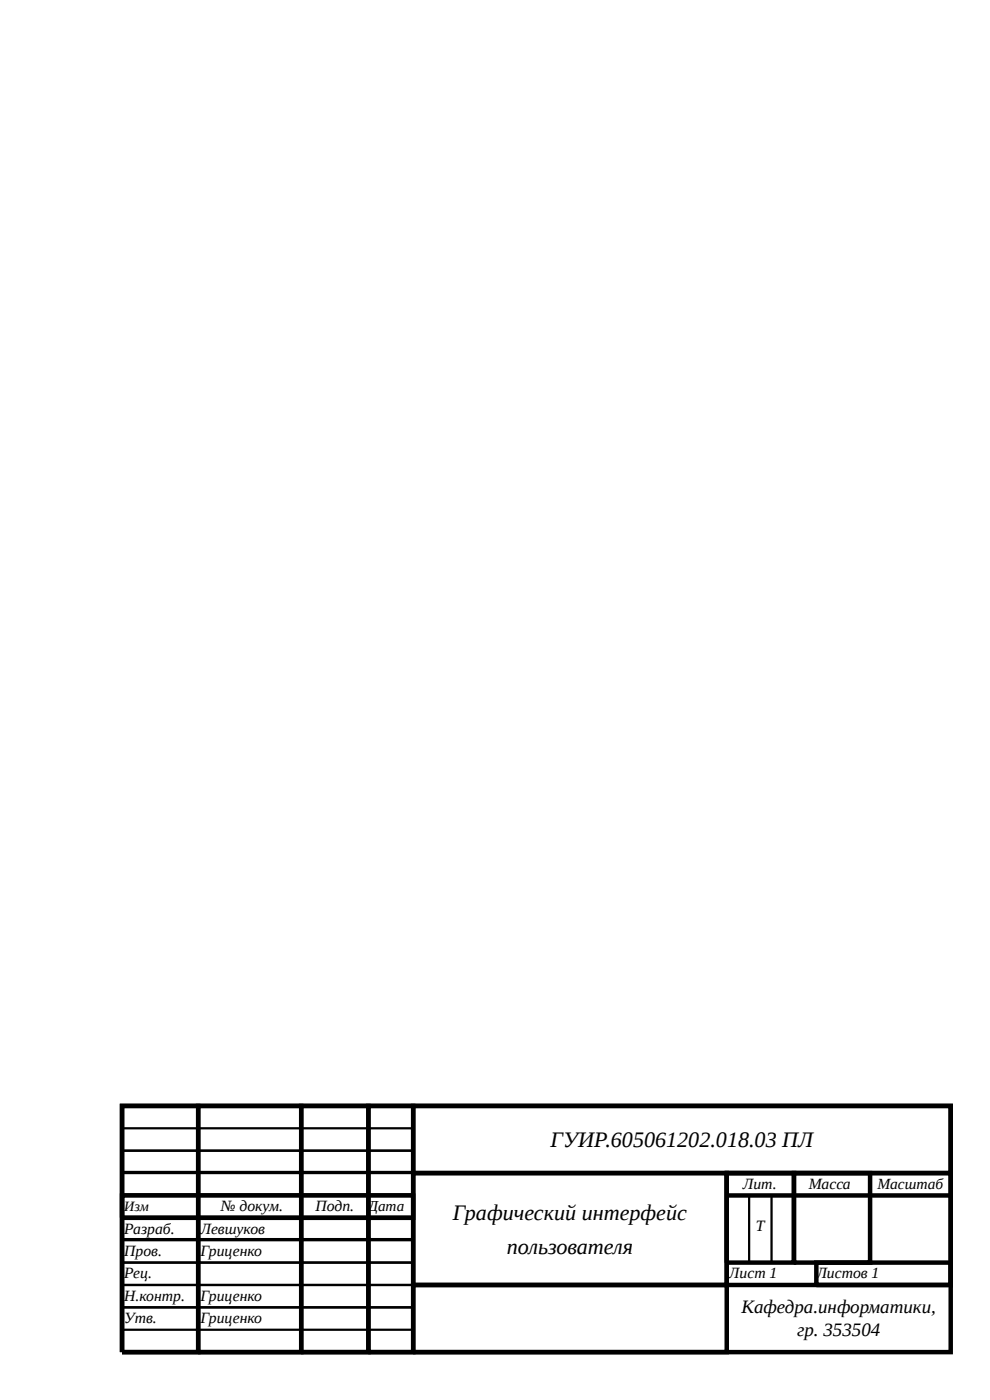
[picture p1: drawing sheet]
<svg xmlns="http://www.w3.org/2000/svg" width="210mm" height="297mm" viewBox="0 0 210 297" stroke-linecap="round" stroke-linejoin="round" font-family="sans-serif">
<defs><g id="words">
<g font-size="4.7">
<text x="116.7" y="243.4">ГУИР.605061202.018.03 ПЛ</text>
<text x="96" y="258.8">Графический интерфейс</text>
<text x="107.4" y="266">пользователя</text>
</g>
<g font-size="4">
<text x="157.2" y="278.5">Кафедра.информатики,</text>
<text x="169" y="283.5">гр. 353504</text>
</g>
<g font-size="3.3">
<text x="46.8" y="256.9">№ докум.</text>
<text x="66.9" y="256.9">Подп.</text>
<text x="157.5" y="252.2">Лит.</text>
<text x="171.5" y="252.2">Масса</text>
<text x="186" y="252.2">Масштаб</text>
<text x="26.3" y="261.7">Разраб.</text>
<text x="42.5" y="261.7">Левшуков</text>
<text x="160.3" y="261.2">Т</text>
<text x="26.3" y="266.4">Пров.</text>
<text x="42.5" y="266.4">Гриценко</text>
<text x="26.3" y="271.2">Рец.</text>
<text x="26.3" y="275.9">Н.контр.</text>
<text x="42.5" y="275.9">Гриценко</text>
<text x="154.6" y="271.2">Лист 1</text>
<text x="173.1" y="271.2">Листов 1</text>
<text x="26.3" y="280.7">Утв.</text>
<text x="42.5" y="280.7">Гриценко</text>
</g>
<text font-size="3.2" x="78.1" y="256.9">Дата</text>
<text font-size="3" x="26.3" y="256.9">Изм</text>
</g></defs>
<g fill="none" stroke="#000" stroke-width=".95" stroke-linecap="butt">
<path d="M25.9 234.6h175.7v52.3h-175.7zM25.9 234.6h16.1v52.3h-16.1zM42 234.6h21.9v52.3h-21.9zM63.9 234.6h14.2v52.3h-14.2zM78.1 234.6h9.5v52.3h-9.5zM87.6 234.6h114v14.3h-114zM25.9 253.6h61.7v4.8h-61.7zM87.6 248.9h66.5v23.7h-66.5zM154.1 248.9h47.5v23.7h-47.5zM154.1 248.9h14.2v19h-14.2zM154.1 253.6h47.5M168.3 248.9h16.2v19h-16.2z"/>
<path d="M87.6 272.6h66.5v14.3h-66.5zM173.1 267.9h28.5v4.7h-28.5z"/>
</g>
<path d="M25.9 239.4h61.7v4.7h-61.7zM25.9 248.6h61.7v4.8h-61.7zM25.9 244.1h61.7v4.8h-61.7zM25.9 258.1h61.7v4.8h-61.7zM158.8 253.6v14.3M163.6 253.6v14.3M25.9 263.1h61.7v4.8h-61.7zM25.9 267.9h61.7v4.7h-61.7zM25.9 272.6h61.7v4.8h-61.7zM25.9 277.4h61.7v4.7h-61.7z" fill="none" stroke="#000" stroke-width=".47"/>
<use href="#words"/>
</svg>
